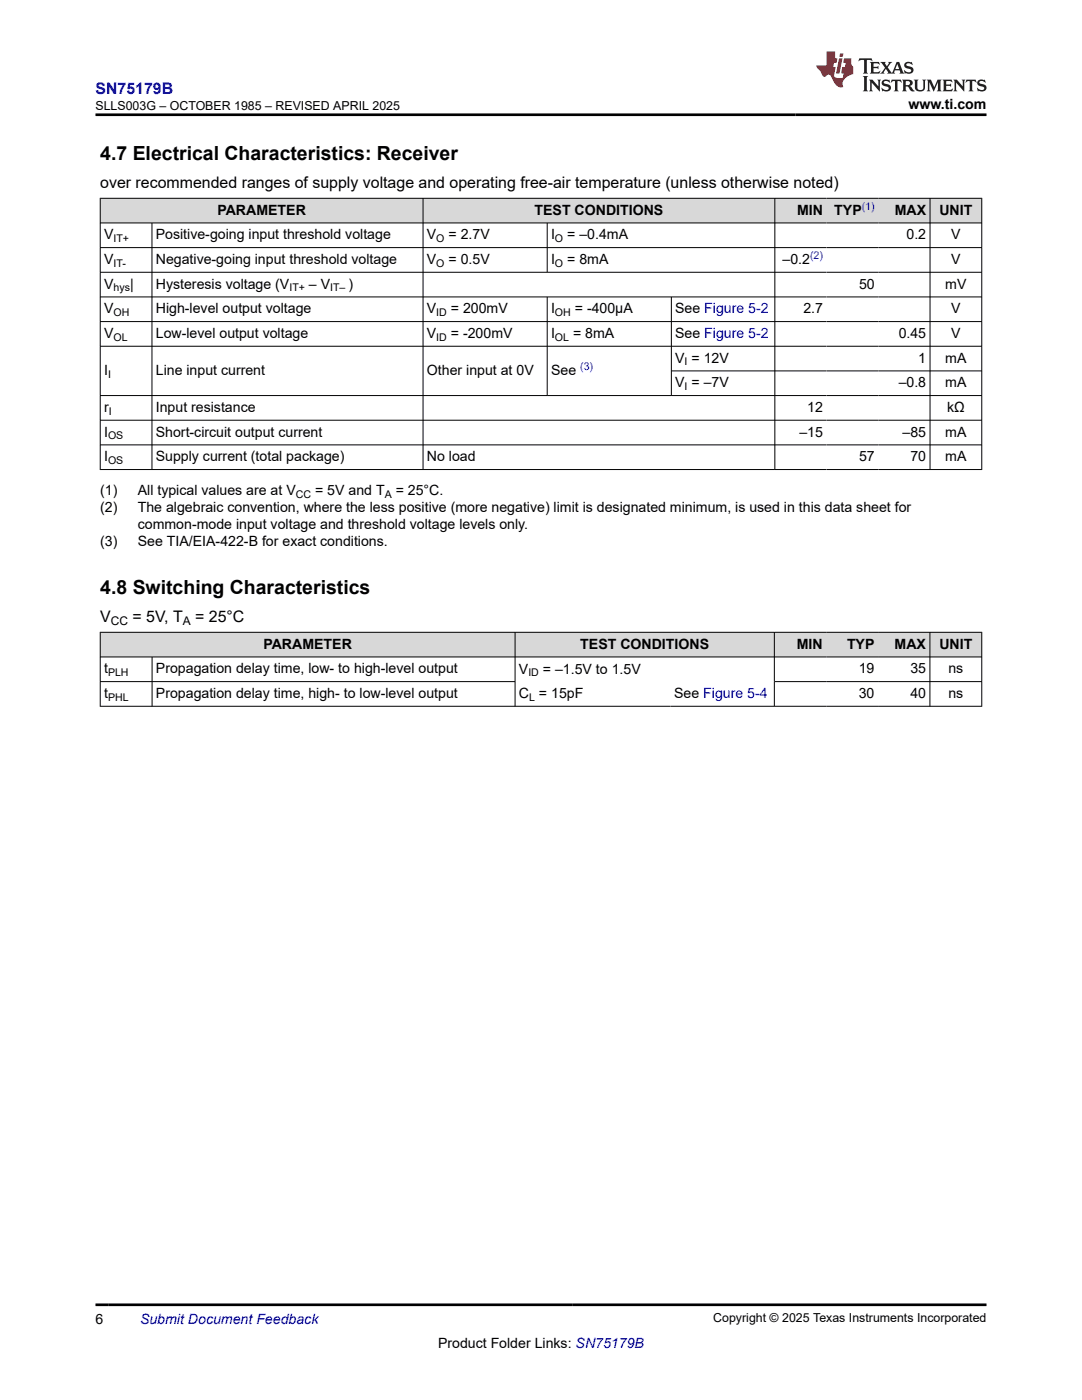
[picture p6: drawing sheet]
<svg xmlns="http://www.w3.org/2000/svg" width="216mm" height="279mm" viewBox="0 0 216 279" stroke-linecap="round" stroke-linejoin="round" font-family="sans-serif">
<defs><g id="words">
<g font-size="3.9">
<text x="20" y="32">4.7 Electrical Characteristics: Receiver</text>
<text x="20" y="118.6">4.8 Switching Characteristics</text>
</g>
<text font-size="3.2" fill="#00f" x="19.1" y="18.7">SN75179B</text>
<g font-size="3.2">
<text x="20" y="37.5">over recommended ranges of supply voltage and operating free-air temperature (unless otherwise noted)</text>
<text x="20" y="124.1">V</text>
<text x="26.4" y="124.1">= 5V, T</text>
<text x="38.9" y="124.1">= 25°C</text>
</g>
<g font-size="2.8">
<text x="181.3" y="21.8">www.ti.com</text>
<text x="20.8" y="47.8">V</text>
<text x="31.1" y="47.8">Positive-going input threshold voltage</text>
<text x="43.4" y="42.8">PARAMETER</text>
<text x="85.2" y="47.8">V</text>
<text x="89.5" y="47.8">= 2.7V</text>
<text x="106.7" y="42.8">TEST CONDITIONS</text>
<text x="110" y="47.8">I</text>
<text x="113.2" y="47.8">= –0.4mA</text>
<text x="159.1" y="42.8">MIN</text>
<text x="166.5" y="42.8">TYP</text>
<text x="178.5" y="42.8">MAX</text>
<text x="180.9" y="47.8">0.2</text>
<text x="187.4" y="42.8">UNIT</text>
<text x="189.8" y="47.8">V</text>
<text x="20.8" y="52.7">V</text>
<text x="31.1" y="52.7">Negative-going input threshold voltage</text>
<text x="85.2" y="52.7">V</text>
<text x="89.5" y="52.7">= 0.5V</text>
<text x="110" y="52.7">I</text>
<text x="113.2" y="52.7">= 8mA</text>
<text x="156.1" y="52.7">–0.2</text>
<text x="189.8" y="52.7">V</text>
<text x="20.8" y="57.6">V</text>
<text x="25.9" y="57.6">|</text>
<text x="31.1" y="57.6">Hysteresis voltage (V</text>
<text x="61.7" y="57.6">– V</text>
<text x="69.5" y="57.6">)</text>
<text x="171.4" y="57.6">50</text>
<text x="188.6" y="57.6">mV</text>
<text x="20.8" y="62.5">V</text>
<text x="31.1" y="62.5">High-level output voltage</text>
<text x="85.2" y="62.5">V</text>
<text x="90" y="62.5">= 200mV</text>
<text x="110" y="62.5">I</text>
<text x="114.7" y="62.5">= -400µA</text>
<text x="134.7" y="62.5">See Figure 5-2</text>
<text x="160.3" y="62.5">2.7</text>
<text x="189.8" y="62.5">V</text>
<text x="20.8" y="67.5">V</text>
<text x="31.1" y="67.5">Low-level output voltage</text>
<text x="85.2" y="67.5">V</text>
<text x="90" y="67.5">= -200mV</text>
<text x="110" y="67.5">I</text>
<text x="114.3" y="67.5">= 8mA</text>
<text x="134.7" y="67.5">See Figure 5-2</text>
<text x="179.3" y="67.5">0.45</text>
<text x="189.8" y="67.5">V</text>
<text x="20.8" y="74.8">I</text>
<text x="31.1" y="74.8">Line input current</text>
<text x="85.2" y="74.8">Other input at 0V</text>
<text x="110" y="74.8">See</text>
<text x="134.7" y="72.4">V = 12V</text>
<text x="134.7" y="77.3">V = –7V</text>
<text x="179.3" y="77.3">–0.8</text>
<text x="183.2" y="72.4">1</text>
<text x="188.6" y="72.4">mA</text>
<text x="188.6" y="77.3">mA</text>
<text x="20.8" y="82.2">r</text>
<text x="31.1" y="82.2">Input resistance</text>
<text x="161.1" y="82.2">12</text>
<text x="189" y="82.2">kΩ</text>
<text x="20.8" y="87.1">I</text>
<text x="31.1" y="87.1">Short-circuit output current</text>
<text x="159.5" y="87.1">–15</text>
<text x="180.1" y="87.1">–85</text>
<text x="188.6" y="87.1">mA</text>
<text x="20.8" y="92.1">I</text>
<text x="31.1" y="92.1">Supply current (total package)</text>
<text x="85.2" y="92.1">No load</text>
<text x="171.4" y="92.1">57</text>
<text x="181.7" y="92.1">70</text>
<text x="188.6" y="92.1">mA</text>
<text x="20" y="98.9">(1)</text>
<text x="27.5" y="98.9">All typical values are at V</text>
<text x="62.9" y="98.9">= 5V and T</text>
<text x="79" y="98.9">= 25°C.</text>
<text x="20" y="102.2">(2)</text>
<text x="27.5" y="102.2">The algebraic convention, where the less positive (more negative) limit is designated minimum, is used in this data sheet for</text>
<text x="27.5" y="105.6">common-mode input voltage and threshold voltage levels only.</text>
<text x="20" y="109">(3)</text>
<text x="27.5" y="109">See TIA/EIA-422-B for exact conditions.</text>
<text x="52.6" y="129.5">PARAMETER</text>
<text x="115.8" y="129.5">TEST CONDITIONS</text>
<text x="159" y="129.5">MIN</text>
<text x="169" y="129.5">TYP</text>
<text x="178.5" y="129.5">MAX</text>
<text x="187.4" y="129.5">UNIT</text>
<text x="20.8" y="134.4">t</text>
<text x="31.1" y="134.4">Propagation delay time, low- to high-level output</text>
<text x="103.5" y="134.4">V</text>
<text x="108.3" y="134.4">= –1.5V to 1.5V</text>
<text x="171.4" y="134.4">19</text>
<text x="181.6" y="134.4">35</text>
<text x="189.2" y="134.4">ns</text>
<text x="20.8" y="139.3">t</text>
<text x="31.1" y="139.3">Propagation delay time, high- to low-level output</text>
<text x="103.5" y="139.3">C = 15pF</text>
<text x="134.5" y="139.3">See Figure 5-4</text>
<text x="171.4" y="139.3">30</text>
<text x="181.6" y="139.3">40</text>
<text x="189.2" y="139.3">ns</text>
<text x="19.1" y="264.2">6</text>
<text x="87.4" y="269">Product Folder Links: SN75179B</text>
</g>
<text font-size="2.8" fill="#00f" x="27.9" y="264.2">Submit Document Feedback</text>
<g font-size="2.5">
<text x="19.1" y="21.9">SLLS003G – OCTOBER 1985 – REVISED APRIL 2025</text>
<text x="142.3" y="263.9">Copyright © 2025 Texas Instruments Incorporated</text>
</g>
<g font-size="2.4">
<text x="22.1" y="124.7">CC</text>
<text x="36.5" y="124.7">A</text>
</g>
<g font-size="2.1" fill="#00f">
<text x="172" y="41.9">(1)</text>
<text x="161.6" y="51.7">(2)</text>
<text x="115.8" y="73.9">(3)</text>
</g>
<g font-size="2.1">
<text x="22.6" y="48.3">IT+</text>
<text x="22.6" y="53.3">IT-</text>
<text x="87.1" y="48.3">O</text>
<text x="87.1" y="53.3">O</text>
<text x="110.7" y="48.3">O</text>
<text x="110.7" y="53.3">O</text>
<text x="22.6" y="58.2">hys</text>
<text x="57.8" y="58.2">IT+</text>
<text x="65.9" y="58.2">IT–</text>
<text x="22.6" y="63.1">OH</text>
<text x="87.1" y="63.1">ID</text>
<text x="110.7" y="63.1">OH</text>
<text x="22.6" y="68">OL</text>
<text x="87.1" y="68">ID</text>
<text x="110.7" y="68">OL</text>
<text x="21.6" y="75.4">I</text>
<text x="136.6" y="72.9">I</text>
<text x="136.6" y="77.9">I</text>
<text x="21.7" y="82.8">I</text>
<text x="21.6" y="87.7">OS</text>
<text x="21.6" y="92.6">OS</text>
<text x="59" y="99.4">CC</text>
<text x="76.8" y="99.4">A</text>
<text x="21.6" y="134.9">PLH</text>
<text x="105.4" y="135">ID</text>
<text x="21.6" y="139.9">PHL</text>
<text x="105.6" y="139.8">L</text>
</g>
</g></defs>
<g fill="#d8d8d8">
<path d="M20 39.6h175.9v4.9h-175.9z" fill-rule="evenodd"/>
<path d="M20.1 39.6h64.3v4.8h-64.3z" fill-rule="evenodd"/>
<path d="M84.5 39.6h70v4.8h-70z" fill-rule="evenodd"/>
<path d="M154.7 39.6h10.2v4.8h-10.2z" fill-rule="evenodd"/>
<path d="M164.9 39.6h10.4v4.8h-10.4z" fill-rule="evenodd"/>
<path d="M175.3 39.6h10.2v4.8h-10.2z" fill-rule="evenodd"/>
<path d="M185.6 39.6h10.2v4.8h-10.2z" fill-rule="evenodd"/>
</g>
<g fill="none" stroke="#000" stroke-width=".2">
<path d="M19.9 39.6h176.1M20 39.5v54.3M84.4 39.5v54.3M154.6 39.5v54.3M185.6 39.5v54.3M195.9 39.5v54.3M19.9 44.5h176.1M19.9 49.4h176.1M19.9 54.3h176.1M19.9 59.3h176.1M30.3 44.5v49.3M109.2 44.5v9.9"/>
<path d="M109.2 59.3v19.7M134 59.3v19.7M19.9 64.2h176.1M19.9 69.1h176.1M19.9 78.9h176.1M134 74h62M19.9 83.9h176.1M19.9 88.8h176.1M19.9 93.7h176.1"/>
</g>
<g fill="#d8d8d8">
<path d="M20 126.2h175.9v4.9h-175.9z" fill-rule="evenodd"/>
<path d="M20.1 126.3h82.6v4.7h-82.6z" fill-rule="evenodd"/>
<path d="M102.8 126.3h51.7v4.7h-51.7z" fill-rule="evenodd"/>
<path d="M154.6 126.3h10.3v4.7h-10.3z" fill-rule="evenodd"/>
<path d="M164.9 126.3h10.3v4.7h-10.3z" fill-rule="evenodd"/>
<path d="M175.2 126.3h10.3v4.7h-10.3z" fill-rule="evenodd"/>
<path d="M185.6 126.3h10.2v4.7h-10.2z" fill-rule="evenodd"/>
</g>
<path d="M19.9 126.2h176.1M19.9 131.1h176.1M19.9 136h82.9M20 126.1v14.9M30.3 131.1v9.9M102.8 126.1v14.9M154.5 126.1v14.9M154.5 136h41.5M185.6 126.1v14.9M195.9 126.1v14.9M19.9 141h176.1" fill="none" stroke="#000" stroke-width=".2"/>
<path d="M171.5 11.6l-.2 .6 .5-.2h.6v.1v2.2l-.2 .4h1l-.2-.4v-2.2v-.1h.5l.6 .2-.2-.6zM173.6 12.4l.2 .3v1.6l-.2 .4h1.9l.1-.6a1.08 1.08 0 0 1-1.3 .2v-.7h.6l.4 .2v-.7l-.4 .2h-.6v-.5l.2-.2a1 1 0 0 1 1 .3l-.1-.5zM175.7 12.4l.9 1.1-1 1.2h.9l-.2-.2 .5-.8 .4 .8-.2 .2h1.6l-.2-.2 .2-.5h.9l.1 .5-.1 .2h.9l-.2-.4-.8-1.9h-.5l-.9 2.1-.9-1.1 .9-1h-.8l.2 .2-.4 .6-.4-.6 .2-.2zM179 12.8l.4 1h-.7zM180.7 12.5a.65 .65 0 0 0-.2 .7 .65 .65 0 0 0 .6 .5l.6 .1 .1 .3a.79 .79 0 0 1-.7 .4 .79 .79 0 0 1-.7-.5l.1 .7 .2-.1a.93 .93 0 0 0 1.1 0 .93 .93 0 0 0 .4-.9 1.46 1.46 0 0 0-1.2-.6l-.1-.3a1.09 1.09 0 0 1 1.2 .2l-.2-.6-.1 .1-.5-.2zM172.2 15.2l.2 .4v2.2l-.2 .4h1l-.2-.4v-2.2l.2-.4zM173.4 15.9l.2 .4v1.5l-.2 .4h.8l-.3-.4 .1-1.3 1.6 1.8v-2l.2-.4h-.7l.1 .2 .1 1.1-1.2-1.3zM176.2 16a.65 .65 0 0 0-.2 .8 .65 .65 0 0 0 .6 .4l.6 .2 .1 .2a.79 .79 0 0 1-.7 .4 .79 .79 0 0 1-.7-.5l.1 .7 .2-.1a.93 .93 0 0 0 1.1 .1 .93 .93 0 0 0 .4-1 1.46 1.46 0 0 0-1.2-.5l-.1-.4a1.09 1.09 0 0 1 1.2 .2l-.1-.6-.2 .1-.5-.1zM177.9 15.9l-.1 .6a.63 .63 0 0 1 .8-.3v1.6l-.3 .4h1l-.2-.4v-1.6a.66 .66 0 0 1 .8 .3l-.1-.6zM180 15.9l.2 .4v1.5l-.2 .4h1l-.2-.2-.1-.7h.5l.1 .2a.79 .79 0 0 0 1.2 .6l-1-.9a.61 .61 0 0 0 .6-.6 .61 .61 0 0 0-.5-.7zM180.8 16.2h.1a.47 .47 0 0 1 .5 .1 .47 .47 0 0 1 .1 .5l-.1 .1-.7 .1zM182.3 15.9l.2 .2a2.27 2.27 0 0 0 .4 2 1.04 1.04 0 0 0 1.7-.7v-1.3l.2-.2h-.8l.2 .4v1.1a.6 .6 0 0 1-.6 .6 .6 .6 0 0 1-.6-.6v-1.1l.3-.4zM184.9 15.9l.2 .4v1.5l-.2 .4h.8l-.3-.4v-1.4l.9 1.9 .9-1.9v1.4l-.3 .4h1l-.2-.4v-1.5l.2-.4h-.8l-.7 1.5-.6-1.5zM188.1 15.9l.2 .4v1.5l-.2 .4h1.9l.1-.6a1.09 1.09 0 0 1-1.3 .2v-.7h.6l.4 .2v-.6l-.4 .2h-.6v-.6l.2-.1a1.01 1.01 0 0 1 1 .3l-.1-.6zM190.2 15.9l.3 .4v1.5l-.3 .4h.8l-.2-.4v-1.3l1.6 1.8v-2l.2-.4h-.7l.2 .2v1.1l-1.2-1.3zM192.8 15.9l-.1 .6a.63 .63 0 0 1 .8-.3v1.6l-.3 .4h1l-.2-.4v-1.6a.66 .66 0 0 1 .8 .3l-.1-.6zM195.2 16a.65 .65 0 0 0-.2 .8 .65 .65 0 0 0 .6 .4l.6 .2 .2 .2a.79 .79 0 0 1-.7 .4 .79 .79 0 0 1-.7-.5l.1 .7 .2-.1a.93 .93 0 0 0 1 .1 .93 .93 0 0 0 .5-1 1.46 1.46 0 0 0-1.3-.5v-.4a1.09 1.09 0 0 1 1.2 .2l-.2-.6-.2 .1-.5-.1z" fill="#231f20"/>
<path d="M164.9 10.3v2.7h-2l.1 .4 .8 1a.95 .95 0 0 0 1 .9 .59 .59 0 0 1 .5-.4 .59 .59 0 0 1 .5 .3l.4 .8a1.59 1.59 0 0 0 2.1 1.4 1.61 1.61 0 0 1 1-2.3l1-.3-.1-1.5a1.59 1.59 0 0 1-.3-1.7h-1.5l-.2 .9h.6l-.2 .9h-.5l-.2 .9v.3l.4 .1-.1 .9h-.7a.73 .73 0 0 1-1-.7l.3-1.5h-.5l.1-.9h.5l.2-.9h-.5v-1.3zM167.4 11.6l-.6 3.1h.7l.6-3.1zM167.6 10.7l-.1 .6h.7l.1-.6z" fill="#ed1c24"/>
<path d="M19.1 22.9h177.8M19.1 260.4h177.8" fill="none" stroke="#000" stroke-width=".53"/>
<use href="#words"/>
</svg>
